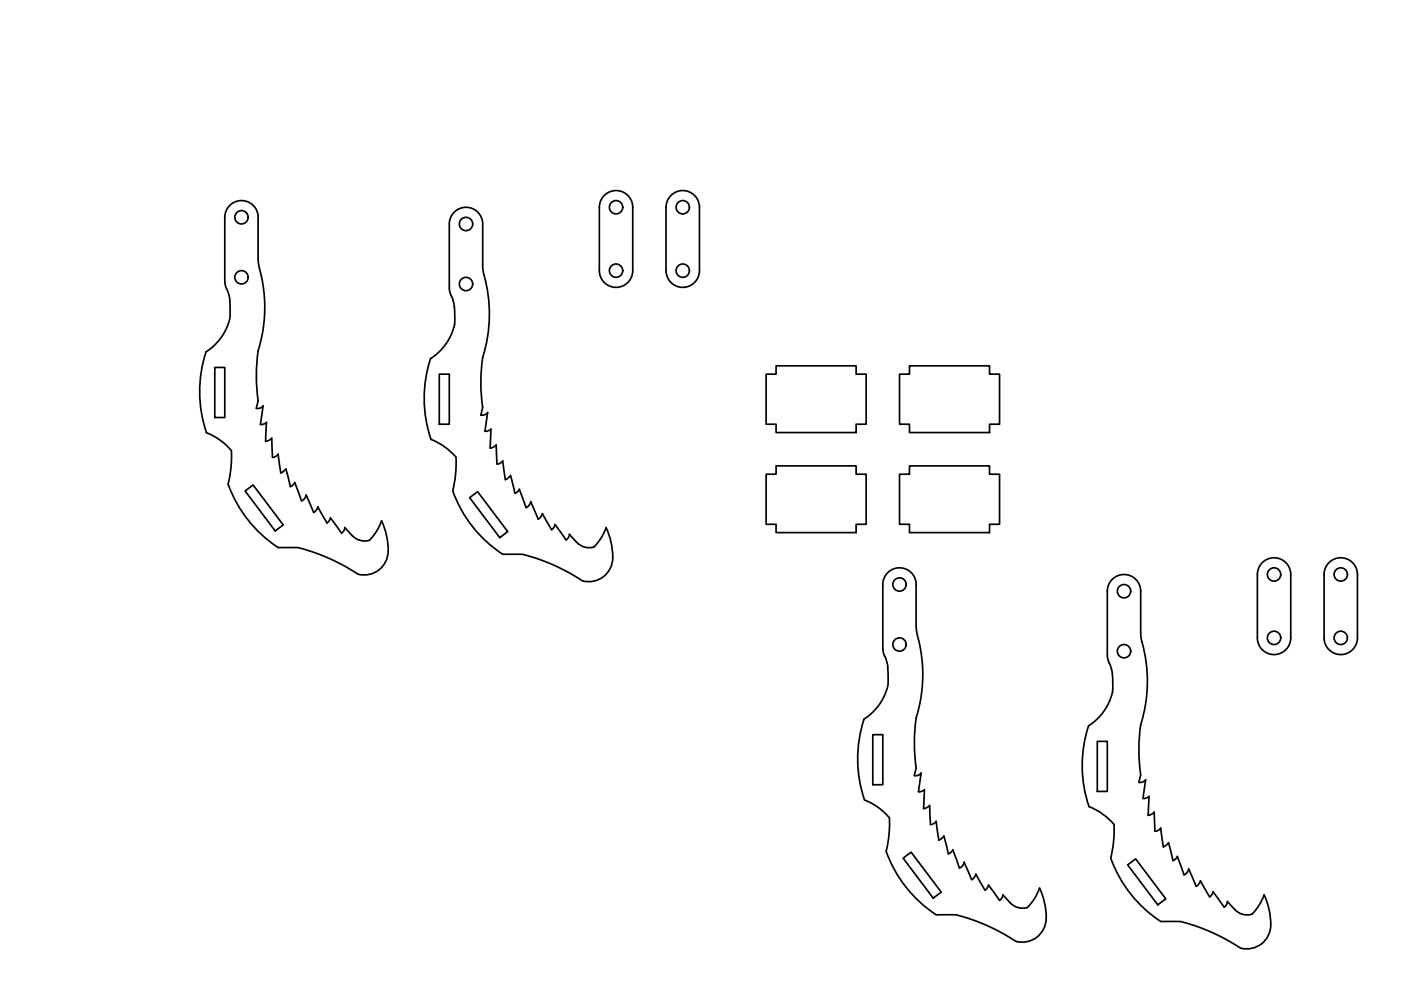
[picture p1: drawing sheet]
<svg xmlns="http://www.w3.org/2000/svg" width="420mm" height="297mm" viewBox="0 0 420 297" stroke-linecap="round" stroke-linejoin="round" font-family="sans-serif">
<!-- layer: Visible -->
<g fill="none" stroke="#000" stroke-width=".51">
<path d="M181.5 58.3a5 5 0 0 1 5.4-.7 5 5 0 0 1 2.9 4.5v19a5 5 0 0 1-5 5 5 5 0 0 1-5.1-5v-19a5 5 0 0 1 1.8-3.8zM200.9 58.9a5 5 0 0 1 5.6-1.5 5 5 0 0 1 3.3 4.7v19a5 5 0 0 1-5 5 5 5 0 0 1-5.1-5v-19a5 5 0 0 1 1.2-3.2zM77.4 65.1v12.6M77.4 65.1a5 5 0 0 0-5-5 5 5 0 0 0-5 5v19.2M77.4 77.7l.1 1.1a45.7 45.7 0 0 1-.1 26.3M134.7 67.1v19.2l.6 2.3M134.7 67.1a5 5 0 0 1 5.1-5 5 5 0 0 1 5 5M144.8 67.1v13.7a45.3 45.3 0 0 1 0 26.3 51.2 51.2 0 0 0 0 15l-.6 2.3M67.4 84.3l.5 2.3M68 86.5a12.7 12.7 0 0 1 1 7 14.1 14.1 0 0 1-3.7 9l-1.7 1.6-1.8 1.4a38 38 0 0 0 .1 24.2M135.3 88.6a16.5 16.5 0 0 1 .3 10.9 16.3 16.3 0 0 1-6.5 8 38 38 0 0 0 .2 24.2M64.4 110.1h3v15h-3z"/>
<path d="M77.4 105.1a52 52 0 0 0 0 15M131.7 112.1h3v15.1h-3zM229.8 112.1h2.9v-2.4h24.1v2.4h3v15.1h-3v2.5h-24.1v-2.5h-2.9zM269.8 112.1h3v-2.4h24v2.4h3v15.1h-3v2.5h-24v-2.5h-3zM61.9 129.7a19 19 0 0 1 7.5 5.4l-.1 5-.9 5M77.4 120.1l-.5 2.3h.9l1.1-.8M78.9 121.6l-.8 5.6 1.2-.1 .6-.5-.3 5.7 1.2-.4 .7-.6 .2 5.8 1.2-.4 .5-.6 .8 5.7 1.6-1.3 1.3 5.4M129.3 131.7a18.9 18.9 0 0 1 7.5 5.4 34.2 34.2 0 0 1-1 10 38.1 38.1 0 0 0 15 19h6a59.7 59.7 0 0 1 18 8 7.4 7.4 0 0 0 8.9-8.8 21.5 21.5 0 0 0-1.9-7.2 15.5 15.5 0 0 1-3.7 5.9 5 5 0 0 1-5.1-1.5l-2.2-2.3M144.2 124.4h.9l1.2-.8-.9 5.7 1.2-.2 .7-.5-.3 5.7M147 134.3l1.2-.4 .6-.5 .2 5.7 .9-.2 .9-.8 .8 5.7 1.5-1.3 1.3 5.4 .7-.4 .7-.9M68.4 145.1a38.1 38.1 0 0 0 15 19h6a60.4 60.4 0 0 1 18 8 7.2 7.2 0 0 0 9-7M73.5 147.2l2.4-1.8 9 11.9-2.4 1.8z"/>
<path d="M87.1 145.9l.9-.6 .4-.7 2 5.5M91.8 148.4l2.3 5.2 .7-.5 .5-1.2M91.8 148.4l-.3 .8-1.1 .9M95.3 152l2.8 4.8 .8-.9 .2-.7 3.3 4.6M102.4 159.8l.6-.5 .4-1.2 2.2 2.4M140.8 149.2l2.4-1.8 9.1 11.9-2.4 1.8zM155.7 146.6l2.1 5.6 .7-.6 .7-1.2 2.2 5.2M162.7 154l2.7 4.8M162.7 153.9l-.6 1.2-.7 .5M165.4 158.8l.8-.9 .3-.7 3.3 4.6M229.8 142.1h2.9v-2.5h24.1v2.5h3v15h-3v2.5h-24.1v-2.5h-2.9zM269.8 142.1h3v-2.5h24v2.5h3v15h-3v2.5h-24v-2.5h-3z"/>
<path d="M105.6 160.5a5 5 0 0 0 5.2 1.4 15.8 15.8 0 0 0 3.6-5.8 21.3 21.3 0 0 1 2 9M170.8 160.1l-.4 1.2-.6 .5M274.7 175.2v12.5M274.8 175.2a5 5 0 0 0-5-5 5 5 0 0 0-5 5v19.2M378.3 169a5 5 0 0 1 5.5-1.5 5 5 0 0 1 3.3 4.7v19a5 5 0 0 1-5 5 5 5 0 0 1-5-5v-19a5 5 0 0 1 1.2-3.2zM398.3 169a5 5 0 0 1 5.5-1.5 5 5 0 0 1 3.3 4.7v19a5 5 0 0 1-5 5 5 5 0 0 1-5-5v-19a5 5 0 0 1 1.2-3.2zM264.8 194.4l.5 2.2M265.3 196.6a12.7 12.7 0 0 1 1.1 7 14.1 14.1 0 0 1-3.8 8.9l-1.6 1.7-1.9 1.3a38.4 38.4 0 0 0 .1 24.3 19 19 0 0 1 7.5 5.3l-.1 5.1-.9 5M274.8 187.7v1.1a45.7 45.7 0 0 1-.1 26.4M332.6 198.6l-.5-2.2v-19.2a5 5 0 0 1 5-5 5 5 0 0 1 5 5l.1 13.6a45.3 45.3 0 0 1-.1 26.4 51.2 51.2 0 0 0 0 15l-.6 2.3M332.6 198.6l.7 1.7 .3 1.7M274.8 215.2a52 52 0 0 0 0 15"/>
<path d="M333.6 202a14.5 14.5 0 0 1-2.9 11.6l-2.3 2.6-1.9 1.3a38 38 0 0 0 .1 24.3M261.7 220.2h3.1v15h-3.1zM274.2 232.5h.9l1.2-.8-.9 5.6 1.2-.2 .6-.4-.2 5.7M274.7 230.2l-.5 2.3M329.1 222.2h3v15h-3zM341.6 234.5h.9l1.1-.8-.8 5.6 1.2-.2 .6-.4-.3 5.7M265.8 255.2a38.1 38.1 0 0 0 15 19h5.9a60.4 60.4 0 0 1 18.1 8 7.2 7.2 0 0 0 9-7M270.8 257.2l2.4-1.8 9.1 12-2.4 1.8zM277 242.4l1.2-.4 .6-.6 .2 5.7 .8-.1 1-.8 .7 5.6 1.6-1.2 1.3 5.4 .9-.7 .5-.6 1.9 5.5 .8-.5 .7-1.3M289.1 258.4l2.3 5.3 .7-.6 .6-1.1M326.6 241.8a18.9 18.9 0 0 1 7.5 5.3 34.2 34.2 0 0 1-1 10.1M333.1 257.2a38.2 38.2 0 0 0 15 19h6a60.4 60.4 0 0 1 18 8 7.4 7.4 0 0 0 8.9-8.8 21.5 21.5 0 0 0-1.9-7.2"/>
<path d="M338.2 259.2l2.4-1.8 9 12-2.4 1.8zM344.3 244.4l1.2-.4 .7-.6 .2 5.8 .8-.2 .9-.8M348.1 248.2l.8 5.7M348.9 253.8l1.5-1.2 1.4 5.3 .6-.3 .7-.9M353.1 256.7l2 5.5 .8-.5 .6-1.3 2.3 5.3M292.7 262l2.7 4.8 .8-.8 .2-.7 3.4 4.6M299.8 269.9l.6-.6 .4-1.1a10.2 10.2 0 0 0 3.9 3.6 3.5 3.5 0 0 0 5.1-1.8l2-3.8a21.3 21.3 0 0 1 2 9M358.8 265.7l.6-.6 .6-1.1 2.8 4.8M362.8 268.8l.8-.8 .2-.7 3.3 4.6M368.1 270.2l-.4 1.1-.6 .6M379.1 268.2a15.5 15.5 0 0 1-3.6 5.8 5 5 0 0 1-5.2-1.4l-2.2-2.4"/>
<circle cx="72.4" cy="65.1" r="2"/>
<circle cx="139.8" cy="67.1" r="2"/>
<circle cx="184.8" cy="62.1" r="2"/>
<circle cx="204.8" cy="62.1" r="2"/>
<circle cx="72.4" cy="83.1" r="2"/>
<circle cx="139.8" cy="85.1" r="2"/>
<circle cx="184.8" cy="81.1" r="2"/>
<circle cx="204.8" cy="81.1" r="2"/>
<circle cx="269.8" cy="175.2" r="2"/>
<circle cx="337.1" cy="177.2" r="2"/>
<circle cx="382.1" cy="172.2" r="2"/>
<circle cx="402.1" cy="172.2" r="2"/>
<circle cx="269.8" cy="193.2" r="2"/>
<circle cx="337.1" cy="195.2" r="2"/>
<circle cx="382.1" cy="191.2" r="2"/>
<circle cx="402.1" cy="191.2" r="2"/>
</g>
</svg>
